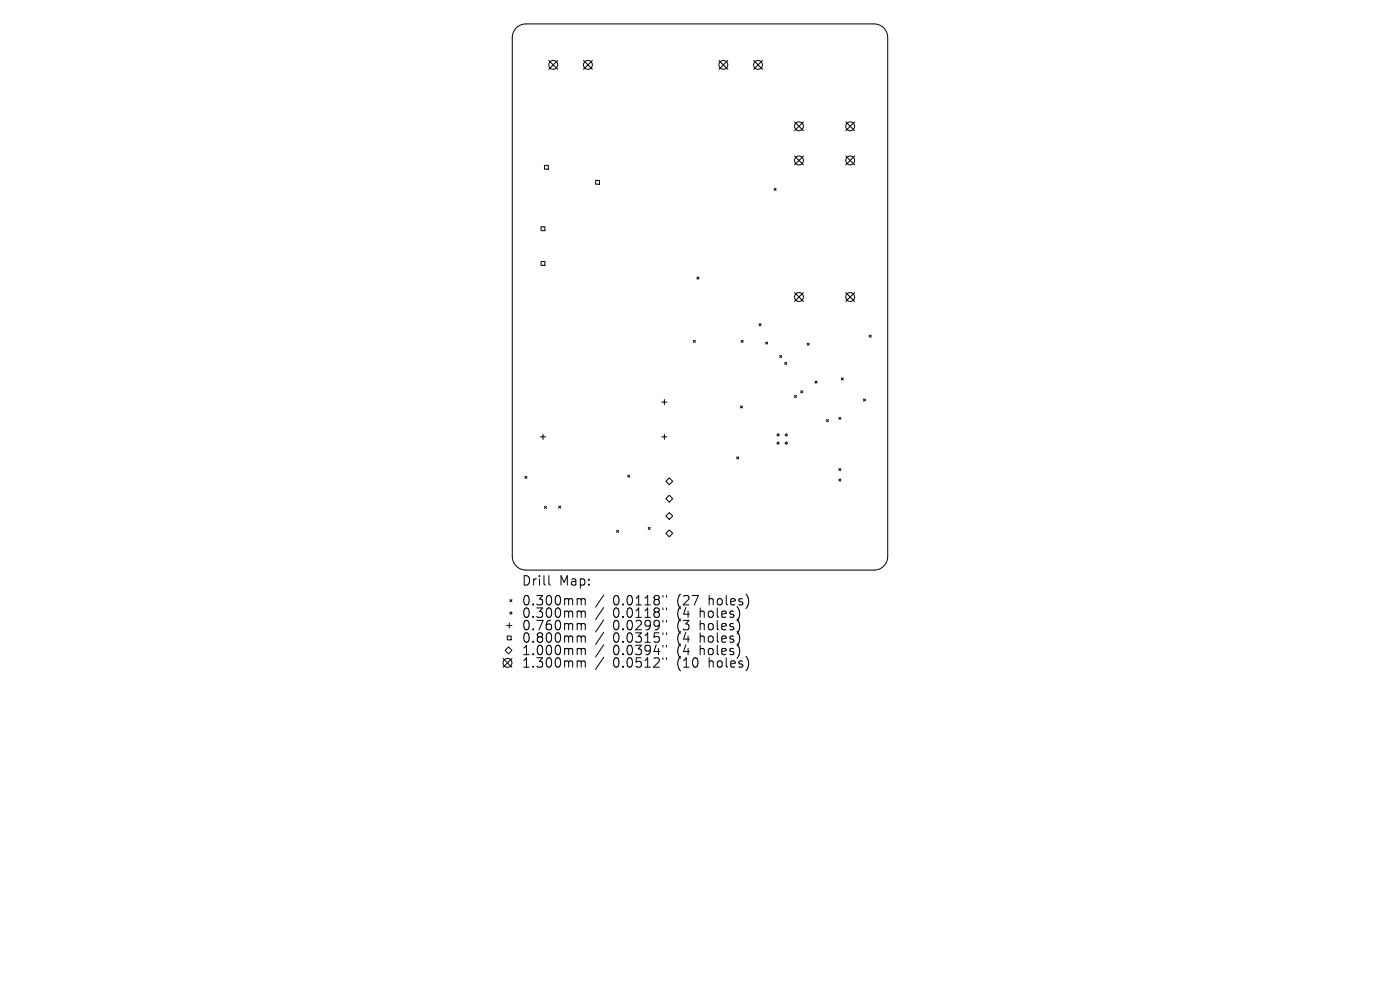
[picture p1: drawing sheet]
<svg xmlns="http://www.w3.org/2000/svg" width="297mm" height="210mm" viewBox="0 0 297 210" stroke-linecap="round" stroke-linejoin="round" font-family="sans-serif">
<defs><g id="words">
<g font-size="2.8">
<text x="110.6" y="124.5">Drill</text>
<text x="118.6" y="124.5">Map:</text>
<text x="110.6" y="128.7">0.300mm</text>
<text x="110.6" y="131.3">0.300mm</text>
<text x="130" y="128.7">0.0118&quot;</text>
<text x="130" y="131.3">0.0118&quot;</text>
<text x="143.8" y="128.7">(27</text>
<text x="143.8" y="131.3">(4</text>
<text x="148.7" y="131.3">holes)</text>
<text x="150.6" y="128.7">holes)</text>
<text x="110.6" y="134">0.760mm</text>
<text x="110.6" y="136.6">0.800mm</text>
<text x="130" y="134">0.0299&quot;</text>
<text x="130" y="136.6">0.0315&quot;</text>
<text x="143.8" y="134">(3</text>
<text x="143.8" y="136.6">(4</text>
<text x="148.7" y="134">holes)</text>
<text x="148.7" y="136.6">holes)</text>
<text x="110.6" y="139.3">1.000mm</text>
<text x="110.6" y="141.9">1.300mm</text>
<text x="130" y="139.3">0.0394&quot;</text>
<text x="130" y="141.9">0.0512&quot;</text>
<text x="143.8" y="139.3">(4</text>
<text x="143.8" y="141.9">(10</text>
<text x="148.7" y="139.3">holes)</text>
<text x="150.6" y="141.9">holes)</text>
</g>
</g></defs>
<g fill="none" stroke="#000" stroke-width=".21">
<path d="M109.5 5.9a2.9 2.9 0 0 1 2.1-.8h73.8a2.9 2.9 0 0 1 2.9 2.9v110a2.9 2.9 0 0 1-2.9 2.9h-73.8a2.9 2.9 0 0 1-2.9-2.9v-110a2.9 2.9 0 0 1 .8-2.1zM116.4 12.8l1.9 1.9M118.3 12.8l-1.9 1.9M123.8 12.8l1.9 1.9M125.7 12.8l-1.9 1.9M152.5 12.8l1.9 1.9M154.4 12.8l-1.9 1.9M159.9 12.8l1.9 1.9M161.8 12.8l-1.9 1.9M115.5 35.1h.8v.8h-.8zM126.4 38.3h.8v.8h-.8zM164.2 40l.4 .4"/>
<path d="M164.6 40l-.4 .4M168.6 25.9l1.8 1.8M168.6 33.1l1.8 1.9M170.4 25.9l-1.8 1.8M170.4 33.1l-1.8 1.9M179.4 25.9l1.9 1.8M179.4 33.1l1.9 1.9M181.3 25.9l-1.9 1.8M181.3 33.1l-1.9 1.9M114.8 48.1h.8v.8h-.8zM114.8 55.5h.8v.8h-.8zM147.8 58.8l.5 .4"/>
<path d="M148.3 58.8l-.5 .4M147.1 72.2l.4 .4M147.5 72.2l-.4 .4M157.2 72.2l.5 .4M157.7 72.2l-.5 .4M161 68.7l.5 .4M161.5 68.7l-.5 .4M162.4 72.6l.5 .4M162.9 72.6l-.5 .4M165.4 75.4l.4 .4M165.8 75.4l-.4 .4M166.5 76.9l.4 .4"/>
<path d="M166.9 76.9l-.4 .4M168.6 62.1l1.8 1.8M170.4 62.1l-1.8 1.8M171.2 72.8l.5 .4M171.7 72.8l-.5 .4M179.4 62.1l1.9 1.8M181.3 62.1l-1.9 1.8M184.4 71.1l.4 .4M184.8 71.1l-.4 .4M114.6 92.7h1.1M115.2 92.1v1.1M140.4 92.7h1.1"/>
<path d="M140.4 85.3h1.1M140.9 84.8v1.1M140.9 92.1v1.1M156.3 96.9l.4 .4M156.7 96.9l-.4 .4M157.1 86.1l.4 .4M157.5 86.1l-.4 .4M168.5 83.9l.5 .4M169 83.9l-.5 .4M169.9 82.9l.4 .4M170.3 82.9l-.4 .4M172.9 80.8l.4 .5"/>
<path d="M173.3 80.8l-.4 .5M175.3 89l.4 .4M175.7 89l-.4 .4M177.9 88.5l.5 .5M177.9 99.4l.5 .4M178.4 88.5l-.5 .5M178.4 99.4l-.5 .4M178.5 80.2l.4 .4M178.9 80.2l-.4 .4M183.2 84.6l.4 .5M183.6 84.6l-.4 .5M111.4 101l.4 .5"/>
<path d="M111.8 101l-.4 .5M115.5 107.4l.4 .4M115.9 107.4l-.4 .4M118.5 107.4l.4 .4M118.9 107.4l-.4 .4M130.8 112.5l.4 .4M131.2 112.5l-.4 .4M133.1 100.8l.5 .4M133.6 100.8l-.5 .4M137.5 111.9l.5 .4M138 111.9l-.5 .4M141.3 102.1l.7-.7 .7 .7-.7 .7z"/>
<path d="M141.3 105.8l.7-.7 .7 .7-.7 .7zM141.3 109.5l.7-.8 .7 .8-.7 .7zM141.3 113.1l.7-.7 .7 .7-.7 .8zM178 101.6l.4 .5M178.4 101.6l-.4 .5M106.7 139.7l1.9 1.9M107.2 138l.7-.8 .7 .8-.7 .7zM107.5 132.7h1.1M107.6 134.9h.8v.8h-.8zM108.1 132.1v1.1M108.2 127.2l.4 .4M108.6 127.2l-.4 .4"/>
<path d="M108.6 139.7l-1.9 1.9M116.4 122.1v1.7l.3 .3M122.7 127h.3l.3 .3M122.7 129.6h.3l.3 .3M122.7 132.3l.5 .1 .1 .2M122.7 134.9l.5 .1 .1 .2M122.7 137.5h.3l.3 .3M123.3 127.3l.3-.3 .5 .1 .1 1.2M123.3 127.3v1M123.3 129.9v1.1M123.3 132.6v1M123.3 135.2v1"/>
<path d="M123.3 137.8v1.1M123.3 129.9l.3-.3 .5 .1 .1 1.3M123.3 132.6l.3-.3 .5 .1 .1 1.2M123.3 135.2l.3-.3 .5 .1 .1 1.2M123.3 137.8l.3-.3 .5 .1 .1 1.3M128.1 126.2l-1.7 2.6M128.1 128.9l-1.7 2.5M128.1 131.5l-1.7 2.6M128.1 134.1l-1.7 2.6M128.1 136.8l-1.7 2.6M128.1 139.4l-1.7 2.6M140.6 126.3v.4"/>
<path d="M140.6 129v.3M140.6 131.6v.4M140.6 134.2v.4M140.6 136.9v.4M140.6 139.5v.4M141.4 126.3v.4M141.4 129v.3M141.4 131.6v.4M141.4 134.2v.4M141.4 136.9v.4M141.4 139.5v.4M122.7 140.2l.5 .1 .1 .2"/>
<path d="M123.3 140.5v1M123.3 140.5l.3-.3 .5 .1 .1 1.2"/>
<circle cx="117.4" cy="13.8" r=".94"/>
<circle cx="124.7" cy="13.8" r=".94"/>
<circle cx="153.5" cy="13.8" r=".94"/>
<circle cx="160.8" cy="13.8" r=".94"/>
<circle cx="169.5" cy="26.8" r=".94"/>
<circle cx="169.5" cy="34" r=".94"/>
<circle cx="180.4" cy="34" r=".94"/>
<circle cx="180.4" cy="26.8" r=".94"/>
<circle cx="169.5" cy="63" r=".94"/>
<circle cx="180.4" cy="63" r=".94"/>
<circle cx="165.1" cy="94" r=".22"/>
<circle cx="165.1" cy="92.3" r=".22"/>
<circle cx="166.8" cy="94" r=".22"/>
<circle cx="166.8" cy="92.3" r=".22"/>
<circle cx="108.4" cy="130" r=".22"/>
<circle cx="107.7" cy="140.6" r=".94"/>
</g>
<use href="#words"/>
</svg>
